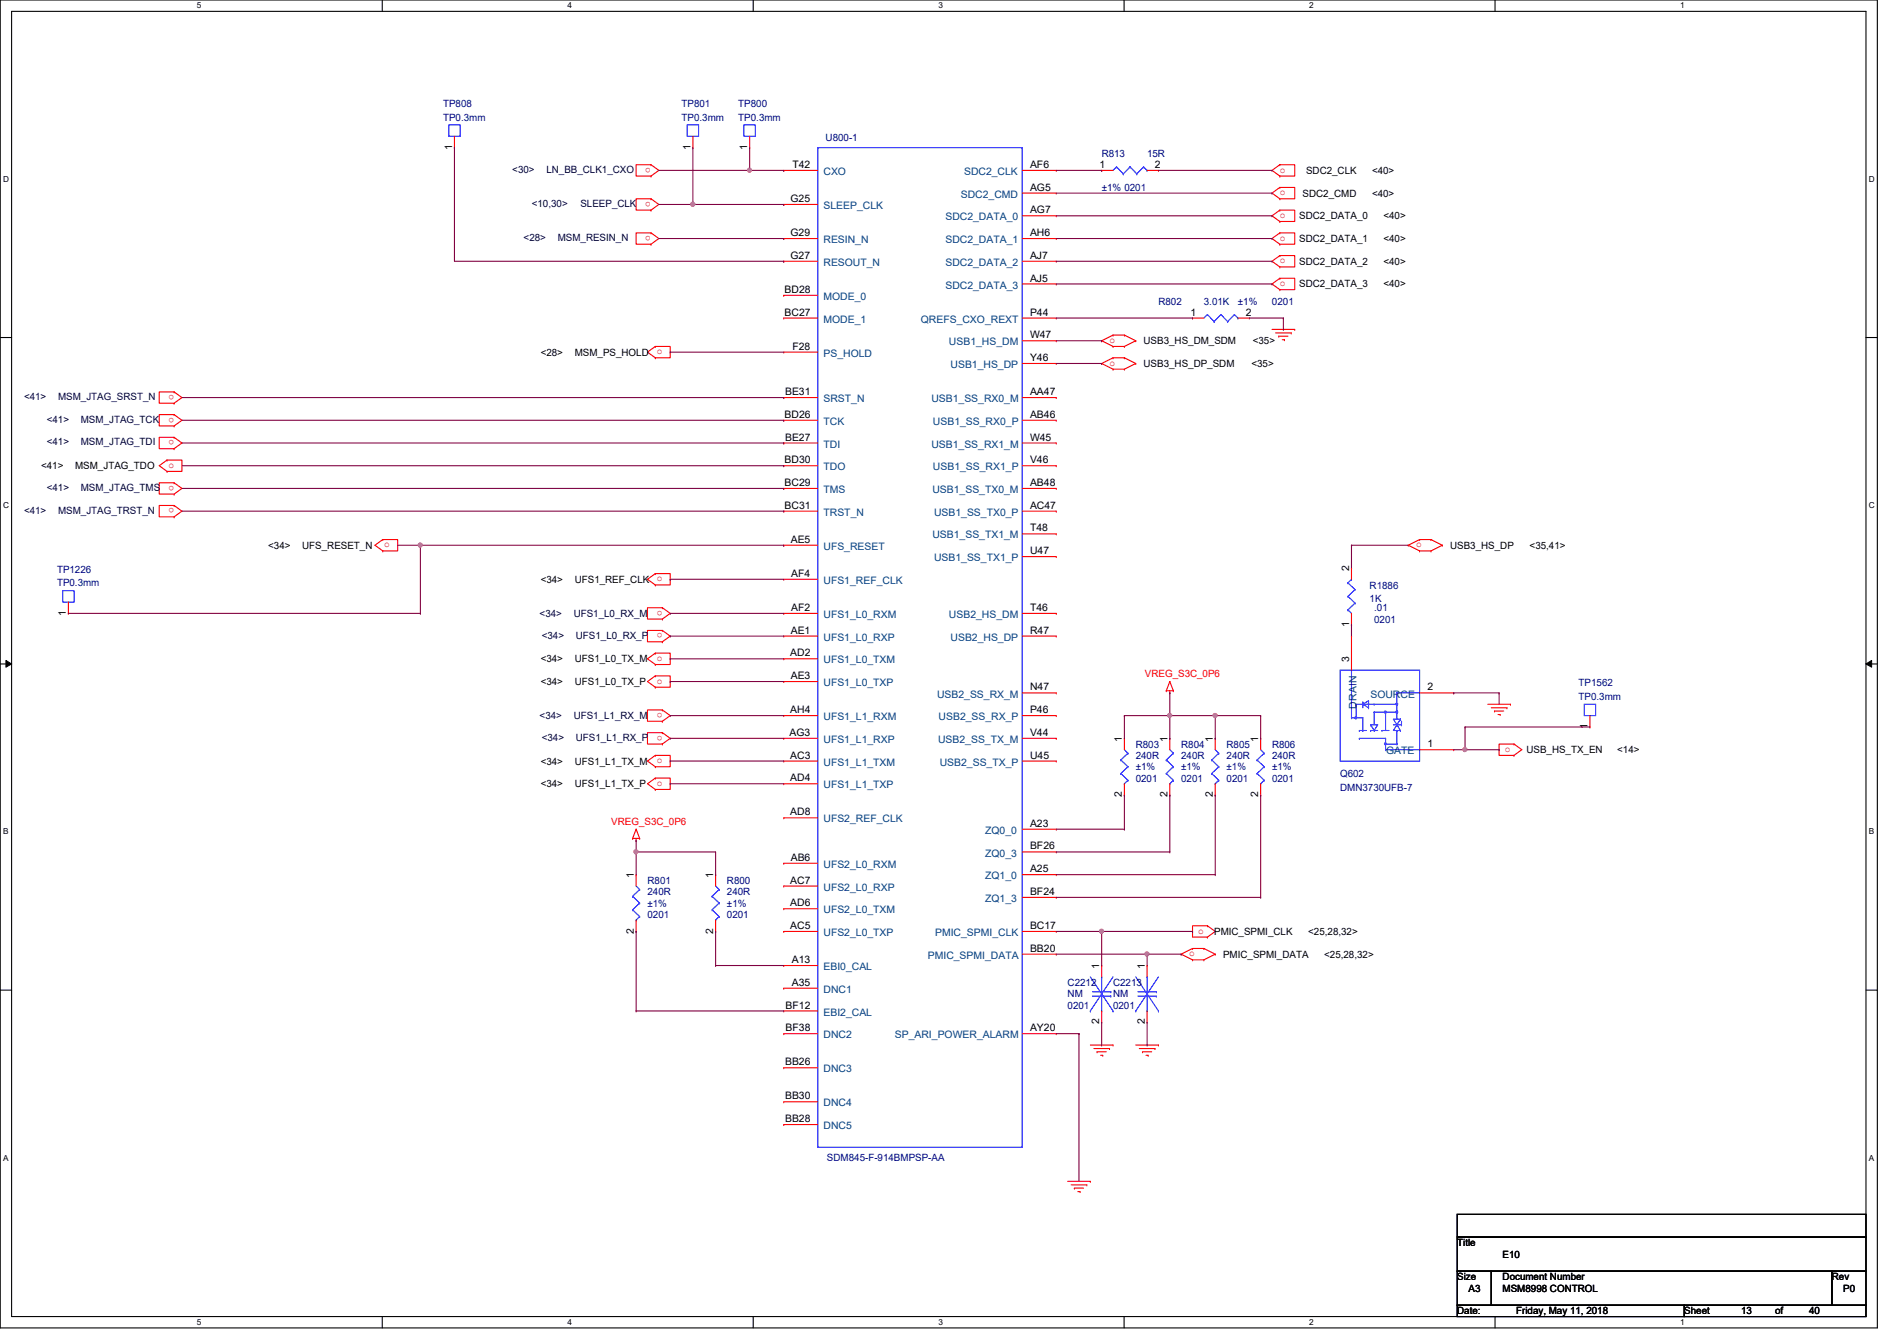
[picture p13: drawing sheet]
<svg xmlns="http://www.w3.org/2000/svg" width="297mm" height="210mm" viewBox="0 0 297 210" stroke-linecap="round" stroke-linejoin="round" font-family="sans-serif">
<defs><g id="words">
<g font-size="1.6" fill="#000080">
<text x="69.4" y="16.7">TP808</text>
<text x="106.7" y="16.7">TP801</text>
<text x="115.6" y="16.7">TP800</text>
<text x="69.4" y="18.9">TP0.3mm</text>
<text x="106.7" y="18.9">TP0.3mm</text>
<text x="115.6" y="18.9">TP0.3mm</text>
<text x="129.3" y="22.1">U800-1</text>
<text x="172.5" y="24.6">R813</text>
<text x="172.5" y="29.9">±1% 0201</text>
<text x="179.6" y="24.6">15R</text>
<text x="181.4" y="47.7">R802</text>
<text x="188.5" y="47.7">3.01K</text>
<text x="193.8" y="47.7">±1%</text>
<text x="199.2" y="47.7">0201</text>
<text x="8.9" y="89.6">TP1226</text>
<text x="8.9" y="91.8">TP0.3mm</text>
<text x="214.5" y="92.1">R1886</text>
<text x="214.5" y="94.2">1K</text>
<text x="215.2" y="95.7">.01</text>
<text x="215.2" y="97.5">0201</text>
<text x="247.2" y="107.4">TP1562</text>
<text x="247.2" y="109.6">TP0.3mm</text>
<text x="177.8" y="117">R803</text>
<text x="177.8" y="118.8">240R</text>
<text x="185" y="117">R804</text>
<text x="185" y="118.8">240R</text>
<text x="192.1" y="117">R805</text>
<text x="192.1" y="118.8">240R</text>
<text x="199.2" y="117">R806</text>
<text x="199.2" y="118.8">240R</text>
<text x="177.8" y="120.6">±1%</text>
<text x="177.8" y="122.3">0201</text>
<text x="185" y="120.6">±1%</text>
<text x="185" y="122.3">0201</text>
<text x="192.1" y="120.6">±1%</text>
<text x="192.1" y="122.3">0201</text>
<text x="199.2" y="120.6">±1%</text>
<text x="199.2" y="122.3">0201</text>
<text x="209.8" y="121.6">Q602</text>
<text x="209.8" y="123.8">DMN3730UFB-7</text>
<text x="101.4" y="138.3">R801</text>
<text x="101.4" y="140.1">240R</text>
<text x="101.4" y="141.9">±1%</text>
<text x="101.4" y="143.7">0201</text>
<text x="113.8" y="138.3">R800</text>
<text x="113.8" y="140.1">240R</text>
<text x="113.8" y="141.9">±1%</text>
<text x="113.8" y="143.7">0201</text>
<text x="167.2" y="154.3">C2212</text>
<text x="174.3" y="154.3">C2213</text>
<text x="167.2" y="156.1">NM</text>
<text x="167.2" y="157.9">0201</text>
<text x="174.3" y="156.1">NM</text>
<text x="174.3" y="157.9">0201</text>
<text x="129.5" y="181.7">SDM845-F-914BMPSP-AA</text>
</g>
<g font-size="1.6">
<text x="70.8" y="23.5" transform="rotate(-90 70.8 23.5)">1</text>
<text x="108.1" y="23.5" transform="rotate(-90 108.1 23.5)">1</text>
<text x="117" y="23.5" transform="rotate(-90 117 23.5)">1</text>
<text x="124.1" y="26.3">T42</text>
<text x="161.3" y="26.3">AF6</text>
<text x="161.3" y="29.8">AG5</text>
<text x="172.2" y="26.3">1</text>
<text x="180.8" y="26.3">2</text>
<text x="204.5" y="27.2">SDC2_CLK</text>
<text x="214.8" y="27.2">&lt;40&gt;</text>
<text x="123.8" y="31.6">G25</text>
<text x="161.3" y="33.4">AG7</text>
<text x="203.5" y="34.3">SDC2_DATA_0</text>
<text x="204" y="30.8">SDC2_CMD</text>
<text x="214.8" y="30.8">&lt;40&gt;</text>
<text x="216.6" y="34.3">&lt;40&gt;</text>
<text x="123.8" y="37">G29</text>
<text x="123.8" y="40.5">G27</text>
<text x="161.3" y="37">AH6</text>
<text x="161.3" y="40.5">AJ7</text>
<text x="203.5" y="41.4">SDC2_DATA_2</text>
<text x="203.5" y="37.9">SDC2_DATA_1</text>
<text x="216.6" y="41.4">&lt;40&gt;</text>
<text x="216.6" y="37.9">&lt;40&gt;</text>
<text x="122.8" y="45.8">BD28</text>
<text x="161.3" y="44.1">AJ5</text>
<text x="203.5" y="45">SDC2_DATA_3</text>
<text x="216.6" y="45">&lt;40&gt;</text>
<text x="122.8" y="49.4">BC27</text>
<text x="161.3" y="49.4">P44</text>
<text x="161.3" y="53">W47</text>
<text x="179.1" y="53.9">USB3_HS_DM_SDM</text>
<text x="186.4" y="49.4">1</text>
<text x="195.1" y="49.4">2</text>
<text x="196.2" y="53.9">&lt;35&gt;</text>
<text x="84.7" y="55.7">&lt;28&gt;</text>
<text x="90" y="55.7">MSM_PS_HOLD</text>
<text x="124.1" y="54.7">F28</text>
<text x="161.3" y="56.5">Y46</text>
<text x="179.1" y="57.4">USB3_HS_DP_SDM</text>
<text x="196" y="57.4">&lt;35&gt;</text>
<text x="122.8" y="65.4">BD26</text>
<text x="122.9" y="61.8">BE31</text>
<text x="161.3" y="61.8">AA47</text>
<text x="161.3" y="65.4">AB46</text>
<text x="122.9" y="69">BE27</text>
<text x="161.3" y="69">W45</text>
<text x="6.4" y="73.4">&lt;41&gt;</text>
<text x="11.8" y="73.4">MSM_JTAG_TDO</text>
<text x="122.8" y="72.5">BD30</text>
<text x="122.8" y="76.1">BC29</text>
<text x="161.3" y="72.5">V46</text>
<text x="161.3" y="76.1">AB48</text>
<text x="122.8" y="79.6">BC31</text>
<text x="161.3" y="79.6">AC47</text>
<text x="161.3" y="83.2">T48</text>
<text x="42" y="85.9">&lt;34&gt;</text>
<text x="47.3" y="85.9">UFS_RESET_N</text>
<text x="123.8" y="85">AE5</text>
<text x="161.3" y="86.7">U47</text>
<text x="211.2" y="89.5" transform="rotate(-90 211.2 89.5)">2</text>
<text x="227.1" y="85.9">USB3_HS_DP</text>
<text x="239.5" y="85.9">&lt;35,41&gt;</text>
<text x="84.7" y="91.2">&lt;34&gt;</text>
<text x="90" y="91.2">UFS1_REF_CLK</text>
<text x="123.9" y="90.3">AF4</text>
<text x="123.9" y="95.6">AF2</text>
<text x="161.3" y="95.6">T46</text>
<text x="10.3" y="96.4" transform="rotate(-90 10.3 96.4)">1</text>
<text x="123.8" y="99.2">AE1</text>
<text x="161.3" y="99.2">R47</text>
<text x="211.2" y="98.1" transform="rotate(-90 211.2 98.1)">1</text>
<text x="84.7" y="103.7">&lt;34&gt;</text>
<text x="84.7" y="107.2">&lt;34&gt;</text>
<text x="90" y="103.7">UFS1_L0_TX_M</text>
<text x="90" y="107.2">UFS1_L0_TX_P</text>
<text x="123.7" y="102.7">AD2</text>
<text x="123.8" y="106.3">AE3</text>
<text x="211.2" y="103.7" transform="rotate(-90 211.2 103.7)">3</text>
<text x="123.7" y="111.6">AH4</text>
<text x="161.3" y="108.1">N47</text>
<text x="161.3" y="111.6">P46</text>
<text x="223.5" y="108.1">2</text>
<text x="84.7" y="119.7">&lt;34&gt;</text>
<text x="90" y="119.7">UFS1_L1_TX_M</text>
<text x="123.6" y="115.2">AG3</text>
<text x="123.7" y="118.7">AC3</text>
<text x="161.3" y="115.2">V44</text>
<text x="161.3" y="118.7">U45</text>
<text x="175.7" y="116.1" transform="rotate(-90 175.7 116.1)">1</text>
<text x="182.8" y="116.1" transform="rotate(-90 182.8 116.1)">1</text>
<text x="189.9" y="116.1" transform="rotate(-90 189.9 116.1)">1</text>
<text x="197" y="116.1" transform="rotate(-90 197 116.1)">1</text>
<text x="223.5" y="117">1</text>
<text x="239" y="117.9">USB_HS_TX_EN</text>
<text x="248.6" y="114.1" transform="rotate(-90 248.6 114.1)">1</text>
<text x="253.2" y="117.9">&lt;14&gt;</text>
<text x="84.7" y="123.2">&lt;34&gt;</text>
<text x="90" y="123.2">UFS1_L1_TX_P</text>
<text x="123.7" y="122.3">AD4</text>
<text x="175.7" y="124.8" transform="rotate(-90 175.7 124.8)">2</text>
<text x="182.8" y="124.8" transform="rotate(-90 182.8 124.8)">2</text>
<text x="189.9" y="124.8" transform="rotate(-90 189.9 124.8)">2</text>
<text x="197" y="124.8" transform="rotate(-90 197 124.8)">2</text>
<text x="123.7" y="127.6">AD8</text>
<text x="161.3" y="129.4">A23</text>
<text x="99.2" y="137.5" transform="rotate(-90 99.2 137.5)">1</text>
<text x="111.7" y="137.5" transform="rotate(-90 111.7 137.5)">1</text>
<text x="123.8" y="134.7">AB6</text>
<text x="161.3" y="133">BF26</text>
<text x="161.3" y="136.5">A25</text>
<text x="123.7" y="138.3">AC7</text>
<text x="123.7" y="141.9">AD6</text>
<text x="161.3" y="140.1">BF24</text>
<text x="99.2" y="146.1" transform="rotate(-90 99.2 146.1)">2</text>
<text x="111.7" y="146.1" transform="rotate(-90 111.7 146.1)">2</text>
<text x="123.7" y="145.4">AC5</text>
<text x="161.3" y="145.4">BC17</text>
<text x="161.3" y="149">BB20</text>
<text x="190.1" y="146.3">PMIC_SPMI_CLK</text>
<text x="191.5" y="149.9">PMIC_SPMI_DATA</text>
<text x="204.8" y="146.3">&lt;25,28,32&gt;</text>
<text x="207.3" y="149.9">&lt;25,28,32&gt;</text>
<text x="124" y="150.7">A13</text>
<text x="124" y="154.3">A35</text>
<text x="172.1" y="151.7" transform="rotate(-90 172.1 151.7)">1</text>
<text x="179.2" y="151.7" transform="rotate(-90 179.2 151.7)">1</text>
<text x="123" y="157.9">BF12</text>
<text x="123" y="161.4">BF38</text>
<text x="161.3" y="161.4">AY20</text>
<text x="172.1" y="160.4" transform="rotate(-90 172.1 160.4)">2</text>
<text x="179.2" y="160.4" transform="rotate(-90 179.2 160.4)">2</text>
<text x="122.9" y="166.8">BB26</text>
<text x="122.9" y="172.1">BB30</text>
<text x="122.9" y="175.6">BB28</text>
<text x="228.2" y="195.1">Title</text>
<text x="235.3" y="196.8">E10</text>
<text x="228.2" y="200.4">Size</text>
<text x="230" y="202.2">A3</text>
<text x="235.3" y="200.4">Document Number</text>
<text x="235.3" y="202.2">MSM8998 CONTROL</text>
<text x="286.8" y="200.4">Rev</text>
<text x="288.6" y="202.2">P0</text>
<text x="228.2" y="205.7">Date:</text>
<text x="237.4" y="205.7">Friday, May 11, 2018</text>
<text x="263.7" y="205.7">Sheet</text>
<text x="272.6" y="205.7">13</text>
<text x="278" y="205.7">of</text>
<text x="283.3" y="205.7">40</text>
</g>
<g font-size="1.6" fill="#000040">
<text x="80.2" y="27.1">&lt;30&gt;</text>
<text x="85.6" y="27.1">LN_BB_CLK1_CXO</text>
<text x="83.3" y="32.4">&lt;10,30&gt;</text>
<text x="90.9" y="32.4">SLEEP_CLK</text>
<text x="82" y="37.7">&lt;28&gt;</text>
<text x="87.3" y="37.7">MSM_RESIN_N</text>
<text x="3.8" y="62.6">&lt;41&gt;</text>
<text x="9.1" y="62.6">MSM_JTAG_SRST_N</text>
<text x="7.3" y="66.2">&lt;41&gt;</text>
<text x="7.3" y="69.7">&lt;41&gt;</text>
<text x="12.7" y="66.2">MSM_JTAG_TCK</text>
<text x="12.7" y="69.7">MSM_JTAG_TDI</text>
<text x="7.3" y="76.8">&lt;41&gt;</text>
<text x="12.7" y="76.8">MSM_JTAG_TMS</text>
<text x="3.8" y="80.4">&lt;41&gt;</text>
<text x="9.1" y="80.4">MSM_JTAG_TRST_N</text>
<text x="84.5" y="96.6">&lt;34&gt;</text>
<text x="84.8" y="99.9">&lt;34&gt;</text>
<text x="89.8" y="96.6">UFS1_L0_RX_M</text>
<text x="90.2" y="99.9">UFS1_L0_RX_P</text>
<text x="84.5" y="112.6">&lt;34&gt;</text>
<text x="89.8" y="112.6">UFS1_L1_RX_M</text>
<text x="84.8" y="116">&lt;34&gt;</text>
<text x="90.2" y="116">UFS1_L1_RX_P</text>
</g>
<g font-size="1.6" fill="#f00">
<text x="101.9" y="26.2" transform="rotate(180 101.9 26.2)">o</text>
<text x="200.4" y="27">o</text>
<text x="101.9" y="31.6" transform="rotate(180 101.9 31.6)">o</text>
<text x="200.4" y="34.1">o</text>
<text x="200.4" y="30.6">o</text>
<text x="101.9" y="36.9" transform="rotate(180 101.9 36.9)">o</text>
<text x="200.4" y="41.2">o</text>
<text x="200.4" y="37.7">o</text>
<text x="200.4" y="44.8">o</text>
<text x="173.7" y="53.7">o</text>
<text x="102.8" y="55.5">o</text>
<text x="173.7" y="57.2">o</text>
<text x="27.3" y="61.8" transform="rotate(180 27.3 61.8)">o</text>
<text x="27.3" y="65.4" transform="rotate(180 27.3 65.4)">o</text>
<text x="27.3" y="68.9" transform="rotate(180 27.3 68.9)">o</text>
<text x="26.4" y="73.2">o</text>
<text x="27.3" y="76" transform="rotate(180 27.3 76)">o</text>
<text x="27.3" y="79.6" transform="rotate(180 27.3 79.6)">o</text>
<text x="60.2" y="85.7">o</text>
<text x="221.7" y="85.7">o</text>
<text x="102.8" y="91">o</text>
<text x="103.7" y="95.6" transform="rotate(180 103.7 95.6)">o</text>
<text x="103.7" y="99.1" transform="rotate(180 103.7 99.1)">o</text>
<text x="102.8" y="103.5">o</text>
<text x="102.8" y="107">o</text>
<text x="179.3" y="106">VREG_S3C_0P6</text>
<text x="103.7" y="111.6" transform="rotate(180 103.7 111.6)">o</text>
<text x="102.8" y="119.5">o</text>
<text x="103.7" y="115.1" transform="rotate(180 103.7 115.1)">o</text>
<text x="235.6" y="117.7">o</text>
<text x="102.8" y="123">o</text>
<text x="95.7" y="129.1">VREG_S3C_0P6</text>
<text x="186.2" y="149.7">o</text>
<text x="187.6" y="146.1">o</text>
</g>
<g font-size="1.6" fill="#004080">
<text x="128.9" y="27.4">CXO</text>
<text x="151" y="27.4">SDC2_CLK</text>
<text x="128.9" y="32.7">SLEEP_CLK</text>
<text x="148" y="34.5">SDC2_DATA_0</text>
<text x="150.4" y="30.9">SDC2_CMD</text>
<text x="128.9" y="38.1">RESIN_N</text>
<text x="128.9" y="41.6">RESOUT_N</text>
<text x="148" y="38.1">SDC2_DATA_1</text>
<text x="148" y="41.6">SDC2_DATA_2</text>
<text x="128.9" y="46.9">MODE_0</text>
<text x="148" y="45.2">SDC2_DATA_3</text>
<text x="128.9" y="50.5">MODE_1</text>
<text x="144.2" y="50.5">QREFS_CXO_REXT</text>
<text x="128.9" y="55.8">PS_HOLD</text>
<text x="148.6" y="54.1">USB1_HS_DM</text>
<text x="148.8" y="57.6">USB1_HS_DP</text>
<text x="128.9" y="62.9">SRST_N</text>
<text x="145.8" y="62.9">USB1_SS_RX0_M</text>
<text x="128.9" y="66.5">TCK</text>
<text x="128.9" y="70.1">TDI</text>
<text x="145.8" y="70.1">USB1_SS_RX1_M</text>
<text x="146.1" y="66.5">USB1_SS_RX0_P</text>
<text x="128.9" y="73.6">TDO</text>
<text x="128.9" y="77.2">TMS</text>
<text x="146" y="77.2">USB1_SS_TX0_M</text>
<text x="146.1" y="73.6">USB1_SS_RX1_P</text>
<text x="128.9" y="80.7">TRST_N</text>
<text x="146.3" y="80.7">USB1_SS_TX0_P</text>
<text x="128.9" y="86.1">UFS_RESET</text>
<text x="146" y="84.3">USB1_SS_TX1_M</text>
<text x="146.3" y="87.8">USB1_SS_TX1_P</text>
<text x="128.9" y="91.4">UFS1_REF_CLK</text>
<text x="128.9" y="96.7">UFS1_L0_RXM</text>
<text x="128.9" y="100.3">UFS1_L0_RXP</text>
<text x="148.6" y="96.7">USB2_HS_DM</text>
<text x="148.8" y="100.3">USB2_HS_DP</text>
<text x="128.9" y="103.8">UFS1_L0_TXM</text>
<text x="128.9" y="107.4">UFS1_L0_TXP</text>
<text x="128.9" y="112.7">UFS1_L1_RXM</text>
<text x="146.7" y="109.2">USB2_SS_RX_M</text>
<text x="147" y="112.7">USB2_SS_RX_P</text>
<text x="212.4" y="110.9" transform="rotate(-90 212.4 110.9)">DRAIN</text>
<text x="214.6" y="109.2">SOURCE</text>
<text x="128.9" y="116.3">UFS1_L1_RXP</text>
<text x="128.9" y="119.8">UFS1_L1_TXM</text>
<text x="146.9" y="116.3">USB2_SS_TX_M</text>
<text x="147.1" y="119.8">USB2_SS_TX_P</text>
<text x="217" y="118.1">GATE</text>
<text x="128.9" y="123.4">UFS1_L1_TXP</text>
<text x="128.9" y="128.7">UFS2_REF_CLK</text>
<text x="154.3" y="130.5">ZQ0_0</text>
<text x="128.9" y="135.8">UFS2_L0_RXM</text>
<text x="154.3" y="134.1">ZQ0_3</text>
<text x="154.3" y="137.6">ZQ1_0</text>
<text x="128.9" y="139.4">UFS2_L0_RXP</text>
<text x="128.9" y="143">UFS2_L0_TXM</text>
<text x="154.3" y="141.2">ZQ1_3</text>
<text x="128.9" y="146.5">UFS2_L0_TXP</text>
<text x="146.4" y="146.5">PMIC_SPMI_CLK</text>
<text x="128.9" y="151.8">EBI0_CAL</text>
<text x="128.9" y="155.4">DNC1</text>
<text x="145.3" y="150.1">PMIC_SPMI_DATA</text>
<text x="128.9" y="159">EBI2_CAL</text>
<text x="128.9" y="162.5">DNC2</text>
<text x="128.9" y="167.9">DNC3</text>
<text x="140.1" y="162.5">SP_ARI_POWER_ALARM</text>
<text x="128.9" y="173.2">DNC4</text>
<text x="128.9" y="176.7">DNC5</text>
</g>
<g font-size="1.3">
<text x="30.8" y="1.3">5</text>
<text x="88.9" y="1.3">4</text>
<text x="146.9" y="1.3">3</text>
<text x="205" y="1.3">2</text>
<text x="263.1" y="1.3">1</text>
<text x=".5" y="28.4">D</text>
<text x="292.6" y="28.4">D</text>
<text x=".5" y="79.5">C</text>
<text x="292.6" y="79.5">C</text>
<text x=".5" y="130.6">B</text>
<text x="292.6" y="130.6">B</text>
<text x=".5" y="181.7">A</text>
<text x="292.6" y="181.7">A</text>
<text x="30.8" y="207.4">5</text>
<text x="88.9" y="207.4">4</text>
<text x="146.9" y="207.4">3</text>
<text x="205" y="207.4">2</text>
<text x="263.1" y="207.4">1</text>
</g>
</g></defs>
<path d="M0 0h294v207.9h-294zM1.8 1.8h290.4v204.3h-290.4z" fill="none" stroke="#000" stroke-width=".17"/>
<g fill="#fff">
<path d="M30.8 .2h.7v1.4h-.7z"/>
<path d="M30.8 206.2h.7v1.4h-.7z"/>
</g>
<path d="M59.9 0v1.8M59.9 206.1v1.8" fill="none" stroke="#000" stroke-width=".17"/>
<g fill="#fff">
<path d="M88.9 .2h.6v1.4h-.6z"/>
<path d="M88.9 206.2h.6v1.4h-.6z"/>
</g>
<path d="M117.9 0v1.8M117.9 206.1v1.8" fill="none" stroke="#000" stroke-width=".17"/>
<g fill="#fff">
<path d="M146.9 .2h.7v1.4h-.7z"/>
<path d="M146.9 206.2h.7v1.4h-.7z"/>
</g>
<path d="M176 0v1.8M176 206.1v1.8" fill="none" stroke="#000" stroke-width=".17"/>
<g fill="#fff">
<path d="M205 .2h.7v1.4h-.7z"/>
<path d="M205 206.2h.7v1.4h-.7z"/>
</g>
<path d="M234.1 0v1.8M234.1 206.1v1.8" fill="none" stroke="#000" stroke-width=".17"/>
<g fill="#fff">
<path d="M263.1 .2h.7v1.4h-.7z"/>
<path d="M263.1 206.2h.7v1.4h-.7z"/>
<path d="M.5 27.3h.9v1.4h-.9z"/>
<path d="M292.6 27.3h.9v1.4h-.9z"/>
<path d="M.5 78.4h.9v1.4h-.9z"/>
<path d="M292.6 78.4h.9v1.4h-.9z"/>
</g>
<path d="M0 52.8h1.8M292.2 52.8h1.8" fill="none" stroke="#000" stroke-width=".17"/>
<g fill="#fff">
<path d="M.5 129.5h.8v1.4h-.8z"/>
<path d="M292.6 129.5h.9v1.4h-.9z"/>
</g>
<path d="M0 103.9h1.8M292.2 103.9h1.8" fill="none" stroke="#000" stroke-width=".17"/>
<path d="M.9 103.4l.9 .5-.9 .5zM292.2 103.9l.9-.5v1z" fill="#000"/>
<path d="M.9 103.4l.9 .5-.9 .5zM292.2 103.9l.9-.5v1z" fill="none" stroke="#000" stroke-width=".16"/>
<g fill="#fff">
<path d="M.5 180.5h.8v1.4h-.8z"/>
<path d="M292.6 180.5h.9v1.4h-.9z"/>
</g>
<path d="M0 155h1.8M292.2 155h1.8M228.2 190.1h64v3.5h-64zM228.2 193.6h64v5.4h-64zM228.2 199h5.3v5.3h-5.3zM233.5 199h53.3v5.3h-53.3zM286.8 199h5.4v5.3h-5.4zM228.2 204.3h35.5v1.8h-35.5zM263.7 204.3h28.5v1.8h-28.5z" fill="none" stroke="#000" stroke-width=".17"/>
<g fill="none" stroke="#f00" stroke-width=".17">
<path d="M101.9 27.6h.1M101.9 25.8h.1M101.9 25.8h-2.3v1.8h2.3M101.9 32.9h.1M101.9 31.1h.1M101.9 31.1h-2.3v1.8h2.3M101.9 38.2h.1M101.9 36.4h.1M101.9 36.4h-2.3v1.8h2.3M101.9 25.8l1.3 .9-1.3 .9M101.9 31.1l1.3 .9-1.3 .9M101.9 36.4l1.3 .9-1.3 .9"/>
<path d="M108.5 23.1h.1M108.5 21.3v1.8M117.4 23.1h.1M117.4 21.3v1.8M122.7 26.7h.1M122.7 32h.1M122.7 37.3h.1M122.7 26.7h5.4M122.7 32h5.4M122.7 37.3h5.4M160.1 26.7h5.3M160.1 37.3h5.3"/>
<path d="M160.1 30.2h5.3M160.1 33.8h5.3M165.4 26.7h.1M165.4 30.2h.1M165.4 33.8h.1M165.4 37.3h.1M172.5 26.7h.1M172.5 26.7h1.8M179.6 26.7h1.8M181.4 26.7h.1M200.4 32.9h.1M200.4 34.7h.1"/>
<path d="M200.4 32.9h2.3v1.8h-2.3M200.4 29.3h.1M200.4 31.1h.1M200.4 29.3h2.3v1.8h-2.3M200.4 36.4h.1M200.4 38.2h.1M200.4 36.4h2.3v1.8h-2.3M200.4 25.8h.1M200.4 27.6h.1M200.4 25.8h2.3v1.8h-2.3M200.4 32.9l-1.2 .9 1.2 .9M200.4 29.3l-1.2 .9 1.2 .9"/>
<path d="M200.4 36.4l-1.2 .9 1.2 .9M200.4 25.8l-1.2 .9 1.2 .9M102.6 54.2h.1M102.6 56h.1M102.6 54.2h2.3v1.8h-2.3M102.6 54.2l-1.2 .9 1.2 .9M122.7 40.9h.1M122.7 46.2h.1M122.7 49.8h.1M122.7 55.1h.1M122.7 49.8h5.4M122.7 40.9h5.4"/>
<path d="M122.7 46.2h5.4M122.7 55.1h5.4M160.1 49.8h5.3M160.1 40.9h5.3M160.1 44.4h5.3M160.1 53.3h5.3M160.1 56.9h5.3M165.4 40.9h.1M165.4 44.4h.1M165.4 49.8h.1M165.4 53.3h.1M165.4 56.9h.1"/>
<path d="M172.5 53.3h.1M172.5 56.9h.1M172.5 53.3l1.8 .9M172.5 56.9l1.8 .9M174.3 52.5h.1M174.3 54.2h.1M174.3 56h.1M174.3 57.8h.1M174.3 52.5l-1.8 .8M174.3 52.5h1.8M174.3 54.2h1.8M174.3 56l-1.8 .9"/>
<path d="M174.3 56h1.8M174.3 57.8h1.8M176.1 52.5h.1M176.1 54.2h.1M176.1 56h.1M176.1 57.8h.1M176.1 52.5l1.7 .8M176.1 56l1.7 .9M177.8 53.3h.1M177.8 56.9h.1M177.8 53.3l-1.7 .9M177.8 56.9l-1.7 .9"/>
<path d="M186.7 49.8h.1M186.7 49.8h1.8M193.8 49.8h1.8M195.6 49.8h.1M199.2 51.6h3.5M199.7 52.1h2.5M200.2 52.6h.1M200.2 52.6h1.5M200.4 43.6h.1M200.4 45.3h.1M200.4 43.6h2.3v1.7h-2.3M200.4 40h.1"/>
<path d="M200.4 41.8h.1M200.4 40h2.3v1.8h-2.3M200.4 43.6l-1.2 .8 1.2 .9M200.4 40l-1.2 .9 1.2 .9M200.8 53.2h.3M201.1 53.2h.1M202.2 52.1h.1M202.7 51.6h.1M26.2 72h.1M26.2 73.8h.1M26.2 72h2.3v1.8h-2.3M26.2 72l-1.3 .9 1.3 .9"/>
<path d="M27.3 63.1h.1M27.3 61.3h.1M27.3 61.3h-2.4v1.8h2.4M27.3 66.7h.1M27.3 64.9h.1M27.3 64.9h-2.4v1.8h2.4M27.3 70.2h.1M27.3 68.5h.1M27.3 68.5h-2.4v1.7h2.4M27.3 77.3h.1M27.3 75.6h.1M27.3 75.6h-2.4v1.7h2.4"/>
<path d="M27.3 79.1h.1M27.3 79.1h-2.4v1.8h2.4M27.3 61.3l1.2 .9-1.2 .9M27.3 64.9l1.2 .9-1.2 .9M27.3 68.5l1.2 .8-1.2 .9M27.3 75.6l1.2 .9-1.2 .8M27.3 79.1l1.2 .9-1.2 .9M122.7 62.2h.1M122.7 65.8h.1M122.7 69.3h.1M122.7 72.9h.1M122.7 76.5h.1"/>
<path d="M122.7 62.2h5.4M122.7 65.8h5.4M122.7 69.3h5.4M122.7 72.9h5.4M122.7 76.5h5.4M160.1 62.2h5.3M160.1 65.8h5.3M160.1 69.3h5.3M160.1 72.9h5.3M160.1 76.5h5.3M165.4 62.2h.1M165.4 65.8h.1"/>
<path d="M165.4 69.3h.1M165.4 72.9h.1M165.4 76.5h.1M10.7 96h.1M10.7 94.2v1.8M27.3 80.9h.1M59.9 84.5h.1M59.9 86.2h.1M59.9 84.5h2.4v1.7h-2.4M59.9 84.5l-1.2 .8 1.2 .9M102.6 89.8h.1M102.6 91.6h.1"/>
<path d="M102.6 89.8h2.3v1.8h-2.3M102.6 89.8l-1.2 .9 1.2 .9M103.7 96.9h.1M103.7 95.1h.1M103.7 95.1h-2.3v1.8h2.3M103.7 98.7h.1M103.7 98.7h-2.3v1.8h2.3M103.7 95.1l1.2 .9-1.2 .9M103.7 98.7l1.2 .9-1.2 .9M122.7 80h.1M122.7 85.3h.1M122.7 90.7h.1"/>
<path d="M122.7 96h.1M122.7 99.6h.1M122.7 80h5.4M122.7 85.3h5.4M122.7 90.7h5.4M122.7 96h5.4M122.7 99.6h5.4M160.1 80h5.3M160.1 96h5.3M160.1 99.6h5.3M160.1 83.6h5.3M160.1 87.1h5.3"/>
<path d="M165.4 80h.1M165.4 83.6h.1M165.4 87.1h.1M165.4 96h.1M165.4 99.6h.1M211.6 97.8h.1M211.6 88.9h.1M211.6 88.9v1.8M211.6 96v1.8M220.5 85.3h.1M220.5 85.3l1.8 .9M222.3 84.5h.1"/>
<path d="M222.3 86.2h.1M222.3 84.5l-1.8 .8M222.3 84.5h1.8M222.3 86.2h1.8M224.1 84.5h.1M224.1 86.2h.1M224.1 84.5l1.7 .8M225.8 85.3h.1M225.8 85.3l-1.7 .9M102.6 102.2h.1M102.6 104h.1M102.6 102.2h2.3v1.8h-2.3"/>
<path d="M102.6 105.8h.1M102.6 107.6h.1M102.6 105.8h2.3v1.8h-2.3M102.6 118.2h.1M102.6 118.2h2.3v1.8h-2.3M102.6 102.2l-1.2 .9 1.2 .9M102.6 105.8l-1.2 .9 1.2 .9M102.6 118.2l-1.2 .9 1.2 .9M103.7 100.5h.1M103.7 112.9h.1M103.7 111.1h.1M103.7 111.1h-2.3v1.8h2.3"/>
<path d="M103.7 116.5h.1M103.7 114.7h.1M103.7 114.7h-2.3v1.8h2.3M103.7 111.1l1.2 .9-1.2 .9M103.7 114.7l1.2 .9-1.2 .9M122.7 103.1h.1M122.7 106.7h.1M122.7 112h.1M122.7 115.6h.1M122.7 119.1h.1M122.7 103.1h5.4M122.7 106.7h5.4"/>
<path d="M122.7 112h5.4M122.7 115.6h5.4M122.7 119.1h5.4M160.1 112h5.3M160.1 115.6h5.3M160.1 119.1h5.3M160.1 108.5h5.3M165.4 108.5h.1M165.4 112h.1M165.4 115.6h.1M165.4 119.1h.1M176.1 115.6h.1"/>
<path d="M176.1 115.6v1.7M182.6 108.1h.1M182.6 108.1h1.1M183.2 108.5h.1M183.2 106.7h.1M183.2 115.6h.1M183.2 108.1v.4M183.2 115.6v1.7M183.2 106.7l.5 1.4M183.2 106.7l-.6 1.4M183.7 108.1h.1M190.3 115.6h.1"/>
<path d="M190.3 115.6v1.7M197.4 115.6h.1M197.4 115.6v1.7M233 110.2h3.5M233.5 110.8h2.5M234 111.3h.1M234 111.3h1.5M234.6 111.8h.3M234.9 111.8h.1M236 110.8h.1M236.5 110.2h.1M237.1 116.5h.1"/>
<path d="M237.1 118.2h.1M237.1 116.5h-2.4v1.7h2.4M237.1 116.5l1.2 .8-1.2 .9M249 113.8h.1M249 112v1.8M99.1 131.2h.1M99.1 131.2h1.1M99.6 131.6h.1M99.6 129.8h.1M99.6 136.9h.1M99.6 131.2v.4M99.6 136.9v1.8"/>
<path d="M99.6 129.8l.6 1.4M99.6 129.8l-.5 1.4M100.2 131.2h.1M102.6 120h.1M102.6 121.8h.1M102.6 123.6h.1M102.6 121.8h2.3v1.8h-2.3M102.6 121.8l-1.2 .9 1.2 .9M112.1 136.9h.1M112.1 136.9v1.8M122.7 122.7h.1M122.7 128h.1"/>
<path d="M122.7 135.1h.1M122.7 138.7h.1M122.7 122.7h5.4M122.7 128h5.4M122.7 135.1h5.4M122.7 138.7h5.4M160.1 129.8h5.3M160.1 133.3h5.3M160.1 136.9h5.3M165.4 129.8h.1M165.4 133.3h.1M165.4 136.9h.1"/>
<path d="M176.1 124.5h.1M176.1 122.7v1.8M183.2 124.5h.1M183.2 122.7v1.8M190.3 124.5h.1M190.3 122.7v1.8M197.4 124.5h.1M197.4 122.7v1.8M99.6 145.8h.1M99.6 144v1.8M112.1 145.8h.1M112.1 144v1.8"/>
<path d="M122.7 142.2h.1M122.7 145.8h.1M122.7 151.1h.1M122.7 154.7h.1M122.7 158.2h.1M122.7 142.2h5.4M122.7 145.8h5.4M122.7 151.1h5.4M122.7 154.7h5.4M122.7 158.2h5.4M160.1 145.8h5.3M160.1 140.5h5.3"/>
<path d="M160.1 149.4h5.3M165.4 140.5h.1M165.4 145.8h.1M165.4 149.4h.1M172.5 151.1h.1M172.5 151.1v1.8M172.5 158.2v1.8M179.6 151.1h.1M179.6 151.1v1.8M179.6 158.2v1.8M185 149.4h.1M185 149.4l1.7 .8"/>
<path d="M186.7 148.5h.1M186.7 150.2h.1M186.7 148.5l-1.7 .9M186.7 148.5h1.8M186.7 150.2h1.8M188.5 148.5h.1M188.5 150.2h.1M188.5 148.5l1.8 .9M189.1 144.9h.1M189.1 146.7h.1M189.1 144.9h-2.4v1.8h2.4M189.1 144.9l1.2 .9-1.2 .9"/>
<path d="M190.3 149.4h.1M190.3 149.4l-1.8 .8M122.7 161.8h.1M122.7 167.1h.1M122.7 172.5h.1M122.7 176h.1M122.7 161.8h5.4M122.7 167.1h5.4M122.7 172.5h5.4M122.7 176h5.4M160.1 161.8h5.3M165.4 161.8h.1"/>
<path d="M170.7 163.6h3.6M171.3 164.1h2.4M171.8 164.6h.1M171.8 164.6h1.4M172.3 165.2h.4M172.5 160h.1M172.7 165.2h.1M173.7 164.1h.1M174.3 163.6h.1M177.8 163.6h3.6M178.4 164.1h2.4M178.9 164.6h.1"/>
<path d="M178.9 164.6h1.4M179.4 165.2h.4M179.6 160h.1M179.8 165.2h.1M180.8 164.1h.1M181.4 163.6h.1M167.2 184.9h3.5M167.7 185.5h2.5M168.2 186h.1M168.2 186h1.5M168.8 186.5h.3M169.1 186.5h.1"/>
<path d="M170.2 185.5h.1M170.7 184.9h.1"/>
</g>
<g fill="none" stroke="#00f" stroke-width=".17">
<path d="M107.6 19.6h1.8v1.7h-1.8zM116.5 19.6h1.8v1.7h-1.8zM128.1 23.1h32v156.5h-32zM174.8 26.1h.1M174.8 26.1l-.5 .6M174.8 26.1l1.1 1.1M175.9 27.2h.1M176.9 26.1h.1M176.9 26.1l-1 1.1M176.9 26.1l1.1 1.1M178 27.2h.1M179.1 26.1h.1"/>
<path d="M179.1 26.1l-1.1 1.1M179.1 26.1l.5 .6M179.6 26.7h.1M189.1 49.2h.1M189.1 49.2l-.6 .6M189.1 49.2l1 1.1M190.1 50.3h.1M191.2 49.2h.1M191.2 49.2l-1.1 1.1M191.2 49.2l1 1.1M192.2 50.3h.1M193.3 49.2h.1"/>
<path d="M193.3 49.2l-1.1 1.1M193.3 49.2l.5 .6M193.8 49.8h.1M9.8 92.5h1.8v1.7h-1.8zM211.1 95.5h.1M211.1 93.3h.1M211.1 91.2h.1M211.1 95.5l.5 .5M211.1 93.3l1.1 1.1M211.1 91.2l1.1 1.1M211.6 90.7h.1M211.6 90.7l-.5 .5"/>
<path d="M212.2 94.4h.1M212.2 92.3h.1M212.2 94.4l-1.1 1.1M212.2 92.3l-1.1 1M175.5 119h.1M175.5 119l1.1 1M176.1 117.3l.5 .6M176.6 117.9h.1M176.6 117.9l-1.1 1.1M182.6 119h.1M182.6 119l1.1 1M183.2 117.3l.5 .6"/>
<path d="M183.7 117.9h.1M183.7 117.9l-1.1 1.1M189.7 119h.1M189.7 119l1.1 1M190.3 117.3l.5 .6M190.8 117.9h.1M190.8 117.9l-1.1 1.1M196.8 119h.1M196.8 119l1.1 1M197.4 117.3l.5 .6M197.9 117.9h.1M197.9 117.9l-1.1 1.1"/>
<path d="M212.8 115.6h.1M212.8 114.3h.1M212.8 115.6h4.2M212.8 114.3h1.1M213.4 114.3h.1M213.4 110.2h.1M213.4 112.4v1.9M213.4 110.2h5.3M213.4 110.2l.9 .6M214.3 109.7h.1M214.3 110.8h.1M214.3 109.7l-.9 .5"/>
<path d="M214.3 109.7v1.1M214.6 114.3h.1M214.6 113.5h.1M214.6 114.3h1.1M214.6 113.5l.6 .8M215.2 110.2h.1M215.2 111.5h.1M215.2 114.3h.1M215.2 111.5h3.5M215.2 111.5v2M215.7 113.5l-.5 .8M216.4 114.3h.1"/>
<path d="M216.4 114.3h1.1M218.7 110.2h.1M248.1 110.2h1.7v1.8h-1.7zM99.6 138.7l.6 .5M100.2 139.2h.1M100.2 139.2l-1.1 1.1M112.1 138.7l.5 .5M112.6 139.2h.1M112.6 139.2l-1.1 1.1M175.5 121.1h.1M175.5 121.1l1.1 1M176.1 122.7h.1"/>
<path d="M176.6 120h.1M176.6 122.1h.1M176.6 120l-1.1 1.1M176.6 122.1l-.5 .6M182.6 121.1h.1M182.6 121.1l1.1 1M183.2 122.7h.1M183.7 120h.1M183.7 122.1h.1M183.7 120l-1.1 1.1M183.7 122.1l-.5 .6M189.7 121.1h.1"/>
<path d="M189.7 121.1l1.1 1M190.3 122.7h.1M190.8 120h.1M190.8 122.1h.1M190.8 120l-1.1 1.1M190.8 122.1l-.5 .6M196.8 121.1h.1M196.8 121.1l1.1 1M197.4 122.7h.1M197.9 120h.1M197.9 122.1h.1M197.9 120l-1.1 1.1"/>
<path d="M197.9 122.1l-.5 .6M99.1 140.3h.1M99.1 142.4h.1M99.1 140.3l1.1 1.1M99.1 142.4l1.1 1.1M99.6 144h.1M100.2 141.4h.1M100.2 143.5h.1M100.2 141.4l-1.1 1M100.2 143.5l-.6 .5M111.5 140.3h.1M111.5 142.4h.1"/>
<path d="M111.5 140.3l1.1 1.1M111.5 142.4l1.1 1.1M112.1 144h.1M112.6 141.4h.1M112.6 143.5h.1M112.6 141.4l-1.1 1M112.6 143.5l-.5 .5M170.7 158.2h.1M170.7 152.9l3.6 5.3M171.1 155.2h2.8M171.1 155.9h2.8M172.5 152.9h.1"/>
<path d="M172.5 158.2h.1M172.5 152.9v2.3M172.5 155.9v2.3M173.9 155.2h.1M173.9 155.9h.1M174.3 158.2h.1M174.3 152.9l-3.6 5.3M177.8 158.2h.1M177.8 152.9l3.6 5.3M178.2 155.2h2.9M178.2 155.9h2.9M179.6 152.9h.1"/>
<path d="M179.6 158.2h.1M179.6 152.9v2.3M179.6 155.9v2.3M181.1 155.2h.1M181.1 155.9h.1M181.4 158.2h.1M181.4 152.9l-3.6 5.3"/>
</g>
<path d="M218.6 110.1h.2v.2h-.2z" fill-rule="evenodd" fill="#00f"/>
<path d="M211.6 112.4h.1M211.6 112.4h1.8M214.6 113.5h.1M214.6 113.5h1.1M217 115.6h.1M217 115.6v1.7M218.6 110.1h.2v.2h-.2z" fill="none" stroke="#00f" stroke-width=".17"/>
<path d="M212.2 112.2h.2v.3h-.2z" fill-rule="evenodd" fill="#00f"/>
<g fill="none" stroke="#00f" stroke-width=".17">
<path d="M212.2 112.2h.2v.3h-.2zM212.3 112.4h.1M212.3 110.2h.1M212.3 110.2v2.2M212.3 110.2h1.1M213.4 109.9h.1M213.4 109.9v.9M217 116.5h1.7M218.2 113.5h1.3M218.7 113.5h.1M218.7 116.5h.1M218.7 114.3h.1"/>
<path d="M218.7 108.5h.1M218.7 108.5v4.1M218.7 114.3v2.2M219.3 112.6h.1M219.3 114.3h.1M219.3 112.6h-1.1l1.1 1.7M219.3 112.6l-1.1 1.7h1.1M219.5 113.5h.1M219.5 112.9h.1M219.5 112.9v.6"/>
</g>
<path d="M218.6 111.3h.2v.3h-.2z" fill-rule="evenodd" fill="#00f"/>
<path d="M217 111.5h.1M217 111.5v2.8M218.6 111.3h.2v.3h-.2z" fill="none" stroke="#00f" stroke-width=".17"/>
<path d="M216.8 111.3h.2v.3h-.2z" fill-rule="evenodd" fill="#00f"/>
<path d="M216.8 111.3h.2v.3h-.2z" fill="none" stroke="#00f" stroke-width=".17"/>
<path d="M216.8 116.3h.2v.2h-.2z" fill-rule="evenodd" fill="#00f"/>
<path d="M70.3 19.6h1.7v1.7h-1.7zM209.8 104.9h12.5v14.2h-12.5zM211.6 104.9h.1M211.6 104.9v7.5M216.8 116.3h.2v.2h-.2zM217 117.3h.1M217 117.3h5.3M218.7 108.5h.1M218.7 108.5h3.6" fill="none" stroke="#00f" stroke-width=".17"/>
<path d="M71.2 23.1h.1M71.2 21.3v1.8M211.6 99.6h.1M211.6 99.6v5.3M222.3 108.5h5.3M222.3 117.3h5.3M227.6 108.5h.1M227.6 117.3h.1" fill="none" stroke="#f00" stroke-width=".17"/>
<path d="M103.2 26.7h14.2M117.4 26.7h.1" fill="none" stroke="#800040" stroke-width=".17"/>
<circle cx="117.4" cy="26.6" r=".32" fill="#f0f"/>
<circle cx="117.4" cy="26.6" r=".32" fill="none" stroke="#f0f" stroke-width=".17"/>
<g fill="none" stroke="#800040" stroke-width=".17">
<path d="M103.2 32h5.3M103.2 37.3h19.5M108.5 32h.1M122.7 37.3h.1M71.2 40.9h51.5M104.9 55.1h.1M104.9 55.1h17.8M122.7 40.9h.1M28.5 62.2h94.2M28.5 65.8h94.2M28.5 69.3h94.2M28.5 72.9h94.2"/>
<path d="M28.5 76.5h94.2M122.7 62.2h.1M122.7 65.8h.1M122.7 69.3h.1M122.7 72.9h.1M122.7 76.5h.1M28.5 80h94.2M62.3 85.3h3.5M65.8 85.3h.1M104.9 90.7h.1M104.9 96h.1M104.9 99.6h.1"/>
<path d="M104.9 90.7h17.8M104.9 96h17.8M104.9 99.6h17.8M122.7 80h.1M104.9 103.1h.1M104.9 106.7h.1M104.9 112h.1M104.9 115.6h.1M104.9 119.1h.1M104.9 103.1h17.8M104.9 106.7h17.8M104.9 112h17.8"/>
<path d="M104.9 115.6h17.8M104.9 119.1h17.8M99.6 133.3h.1M99.6 131.6h.1M99.6 133.3h12.5v3.6M99.6 131.6v5.3M104.9 122.7h.1M104.9 122.7h17.8M112.1 136.9h.1M99.6 158.2h.1M99.6 145.8h.1M99.6 158.2h23.1"/>
<path d="M99.6 145.8v12.4M112.1 151.1h.1M112.1 145.8h.1M112.1 151.1h10.6M112.1 145.8v5.3"/>
</g>
<circle cx="99.6" cy="133.3" r=".32" fill="#f0f"/>
<circle cx="99.6" cy="133.3" r=".32" fill="none" stroke="#f0f" stroke-width=".17"/>
<g fill="none" stroke="#800040" stroke-width=".17">
<path d="M165.4 49.8h21.3M165.4 53.3h7.1M165.4 56.9h7.1M172.5 53.3h.1M172.5 56.9h.1M186.7 49.8h.1M195.6 49.8h5.4M201 49.8h.1M201 51.6h.1M201 49.8v1.8M176.1 112h.1M176.1 112v3.6"/>
<path d="M176.1 112h14.2M183.2 112h.1M183.2 115.6h.1M183.2 112v3.6M190.3 112h.1M165.4 129.8h10.7M165.4 133.3h17.8M165.4 136.9h24.9M176.1 129.8h.1M176.1 124.5h.1M176.1 124.5v5.3M183.2 133.3h.1"/>
<path d="M183.2 124.5h.1M183.2 124.5v8.8M190.3 136.9h.1M190.3 124.5h.1M190.3 124.5v12.4M197.4 124.5h.1M197.4 124.5v16M165.4 140.5h32M197.4 140.5h.1"/>
</g>
<circle cx="183.1" cy="112" r=".32" fill="#f0f"/>
<circle cx="183.1" cy="112" r=".32" fill="none" stroke="#f0f" stroke-width=".17"/>
<circle cx="190.3" cy="112" r=".32" fill="#f0f"/>
<circle cx="190.3" cy="112" r=".32" fill="none" stroke="#f0f" stroke-width=".17"/>
<path d="M183.2 108.5h.1M183.2 108.5v3.5M190.3 115.6h.1M197.4 112h.1M197.4 115.6h.1M197.4 112h-7.1v3.6M197.4 112v3.6M165.4 145.8h7.1M165.4 149.4h14.2M172.5 145.8h.1M179.6 149.4h.1" fill="none" stroke="#800040" stroke-width=".17"/>
<circle cx="179.6" cy="149.3" r=".32" fill="#f0f"/>
<circle cx="179.6" cy="149.3" r=".32" fill="none" stroke="#f0f" stroke-width=".17"/>
<path d="M108.5 32h.1M108.5 23.1v8.9M108.5 32h14.2M122.7 32h.1M165.4 161.8h3.5M168.9 161.8h.1M168.9 161.8v23.1" fill="none" stroke="#800040" stroke-width=".17"/>
<circle cx="108.5" cy="32" r=".32" fill="#f0f"/>
<circle cx="108.5" cy="32" r=".32" fill="none" stroke="#f0f" stroke-width=".17"/>
<path d="M71.2 23.1h.1M71.2 23.1v17.8M117.4 26.7h.1M117.4 23.1v3.6M117.4 26.7h5.3M122.7 26.7h.1M10.7 96h55.1M65.8 96h.1M65.8 85.3h.1M65.8 85.3v10.7M65.8 85.3h56.9M122.7 85.3h.1" fill="none" stroke="#800040" stroke-width=".17"/>
<circle cx="65.8" cy="85.3" r=".32" fill="#f0f"/>
<circle cx="65.8" cy="85.3" r=".32" fill="none" stroke="#f0f" stroke-width=".17"/>
<g fill="none" stroke="#800040" stroke-width=".17">
<path d="M165.4 37.3h33.8M165.4 30.2h33.8M165.4 33.8h33.8M165.4 26.7h7.1M172.5 26.7h.1M181.4 26.7h17.8M199.2 37.3h.1M199.2 30.2h.1M199.2 33.8h.1M199.2 26.7h.1M165.4 40.9h33.8M165.4 44.4h33.8"/>
<path d="M199.2 40.9h.1M199.2 44.4h.1M172.5 145.8h.1M172.5 145.8v5.3M172.5 145.8h14.2M186.7 145.8h.1"/>
</g>
<circle cx="172.5" cy="145.8" r=".32" fill="#f0f"/>
<circle cx="172.5" cy="145.8" r=".32" fill="none" stroke="#f0f" stroke-width=".17"/>
<g fill="none" stroke="#800040" stroke-width=".17">
<path d="M211.6 97.8h.1M211.6 85.3h.1M211.6 85.3v3.6M211.6 97.8v1.8M211.6 85.3h8.9M227.6 108.5h.1M227.6 108.5h7.1M227.6 117.3h1.8M229.4 117.3h.1M229.4 113.8h.1M229.4 113.8h19.6M229.4 113.8v3.5"/>
<path d="M234.7 108.5h.1M234.7 108.5v1.7M179.6 149.4h.1M179.6 149.4v1.7M179.6 149.4h5.4M185 149.4h.1M172.5 163.6h.1M172.5 160v3.6M179.6 163.6h.1M179.6 160v3.6"/>
</g>
<circle cx="229.4" cy="117.3" r=".32" fill="#f0f"/>
<circle cx="229.4" cy="117.3" r=".32" fill="none" stroke="#f0f" stroke-width=".17"/>
<path d="M229.4 117.3h5.3M234.7 117.3h.1" fill="none" stroke="#800040" stroke-width=".17"/>
<circle cx="117.4" cy="26.6" r=".32" fill="#f0f"/>
<circle cx="117.4" cy="26.6" r=".32" fill="none" stroke="#f0f" stroke-width=".17"/>
<circle cx="99.6" cy="133.3" r=".32" fill="#f0f"/>
<circle cx="99.6" cy="133.3" r=".32" fill="none" stroke="#f0f" stroke-width=".17"/>
<circle cx="183.1" cy="112" r=".32" fill="#f0f"/>
<circle cx="183.1" cy="112" r=".32" fill="none" stroke="#f0f" stroke-width=".17"/>
<circle cx="190.3" cy="112" r=".32" fill="#f0f"/>
<circle cx="190.3" cy="112" r=".32" fill="none" stroke="#f0f" stroke-width=".17"/>
<circle cx="179.6" cy="149.3" r=".32" fill="#f0f"/>
<circle cx="179.6" cy="149.3" r=".32" fill="none" stroke="#f0f" stroke-width=".17"/>
<circle cx="108.5" cy="32" r=".32" fill="#f0f"/>
<circle cx="108.5" cy="32" r=".32" fill="none" stroke="#f0f" stroke-width=".17"/>
<circle cx="65.8" cy="85.3" r=".32" fill="#f0f"/>
<circle cx="65.8" cy="85.3" r=".32" fill="none" stroke="#f0f" stroke-width=".17"/>
<circle cx="172.5" cy="145.8" r=".32" fill="#f0f"/>
<circle cx="172.5" cy="145.8" r=".32" fill="none" stroke="#f0f" stroke-width=".17"/>
<circle cx="229.4" cy="117.3" r=".32" fill="#f0f"/>
<circle cx="229.4" cy="117.3" r=".32" fill="none" stroke="#f0f" stroke-width=".17"/>
<use href="#words"/>
</svg>
